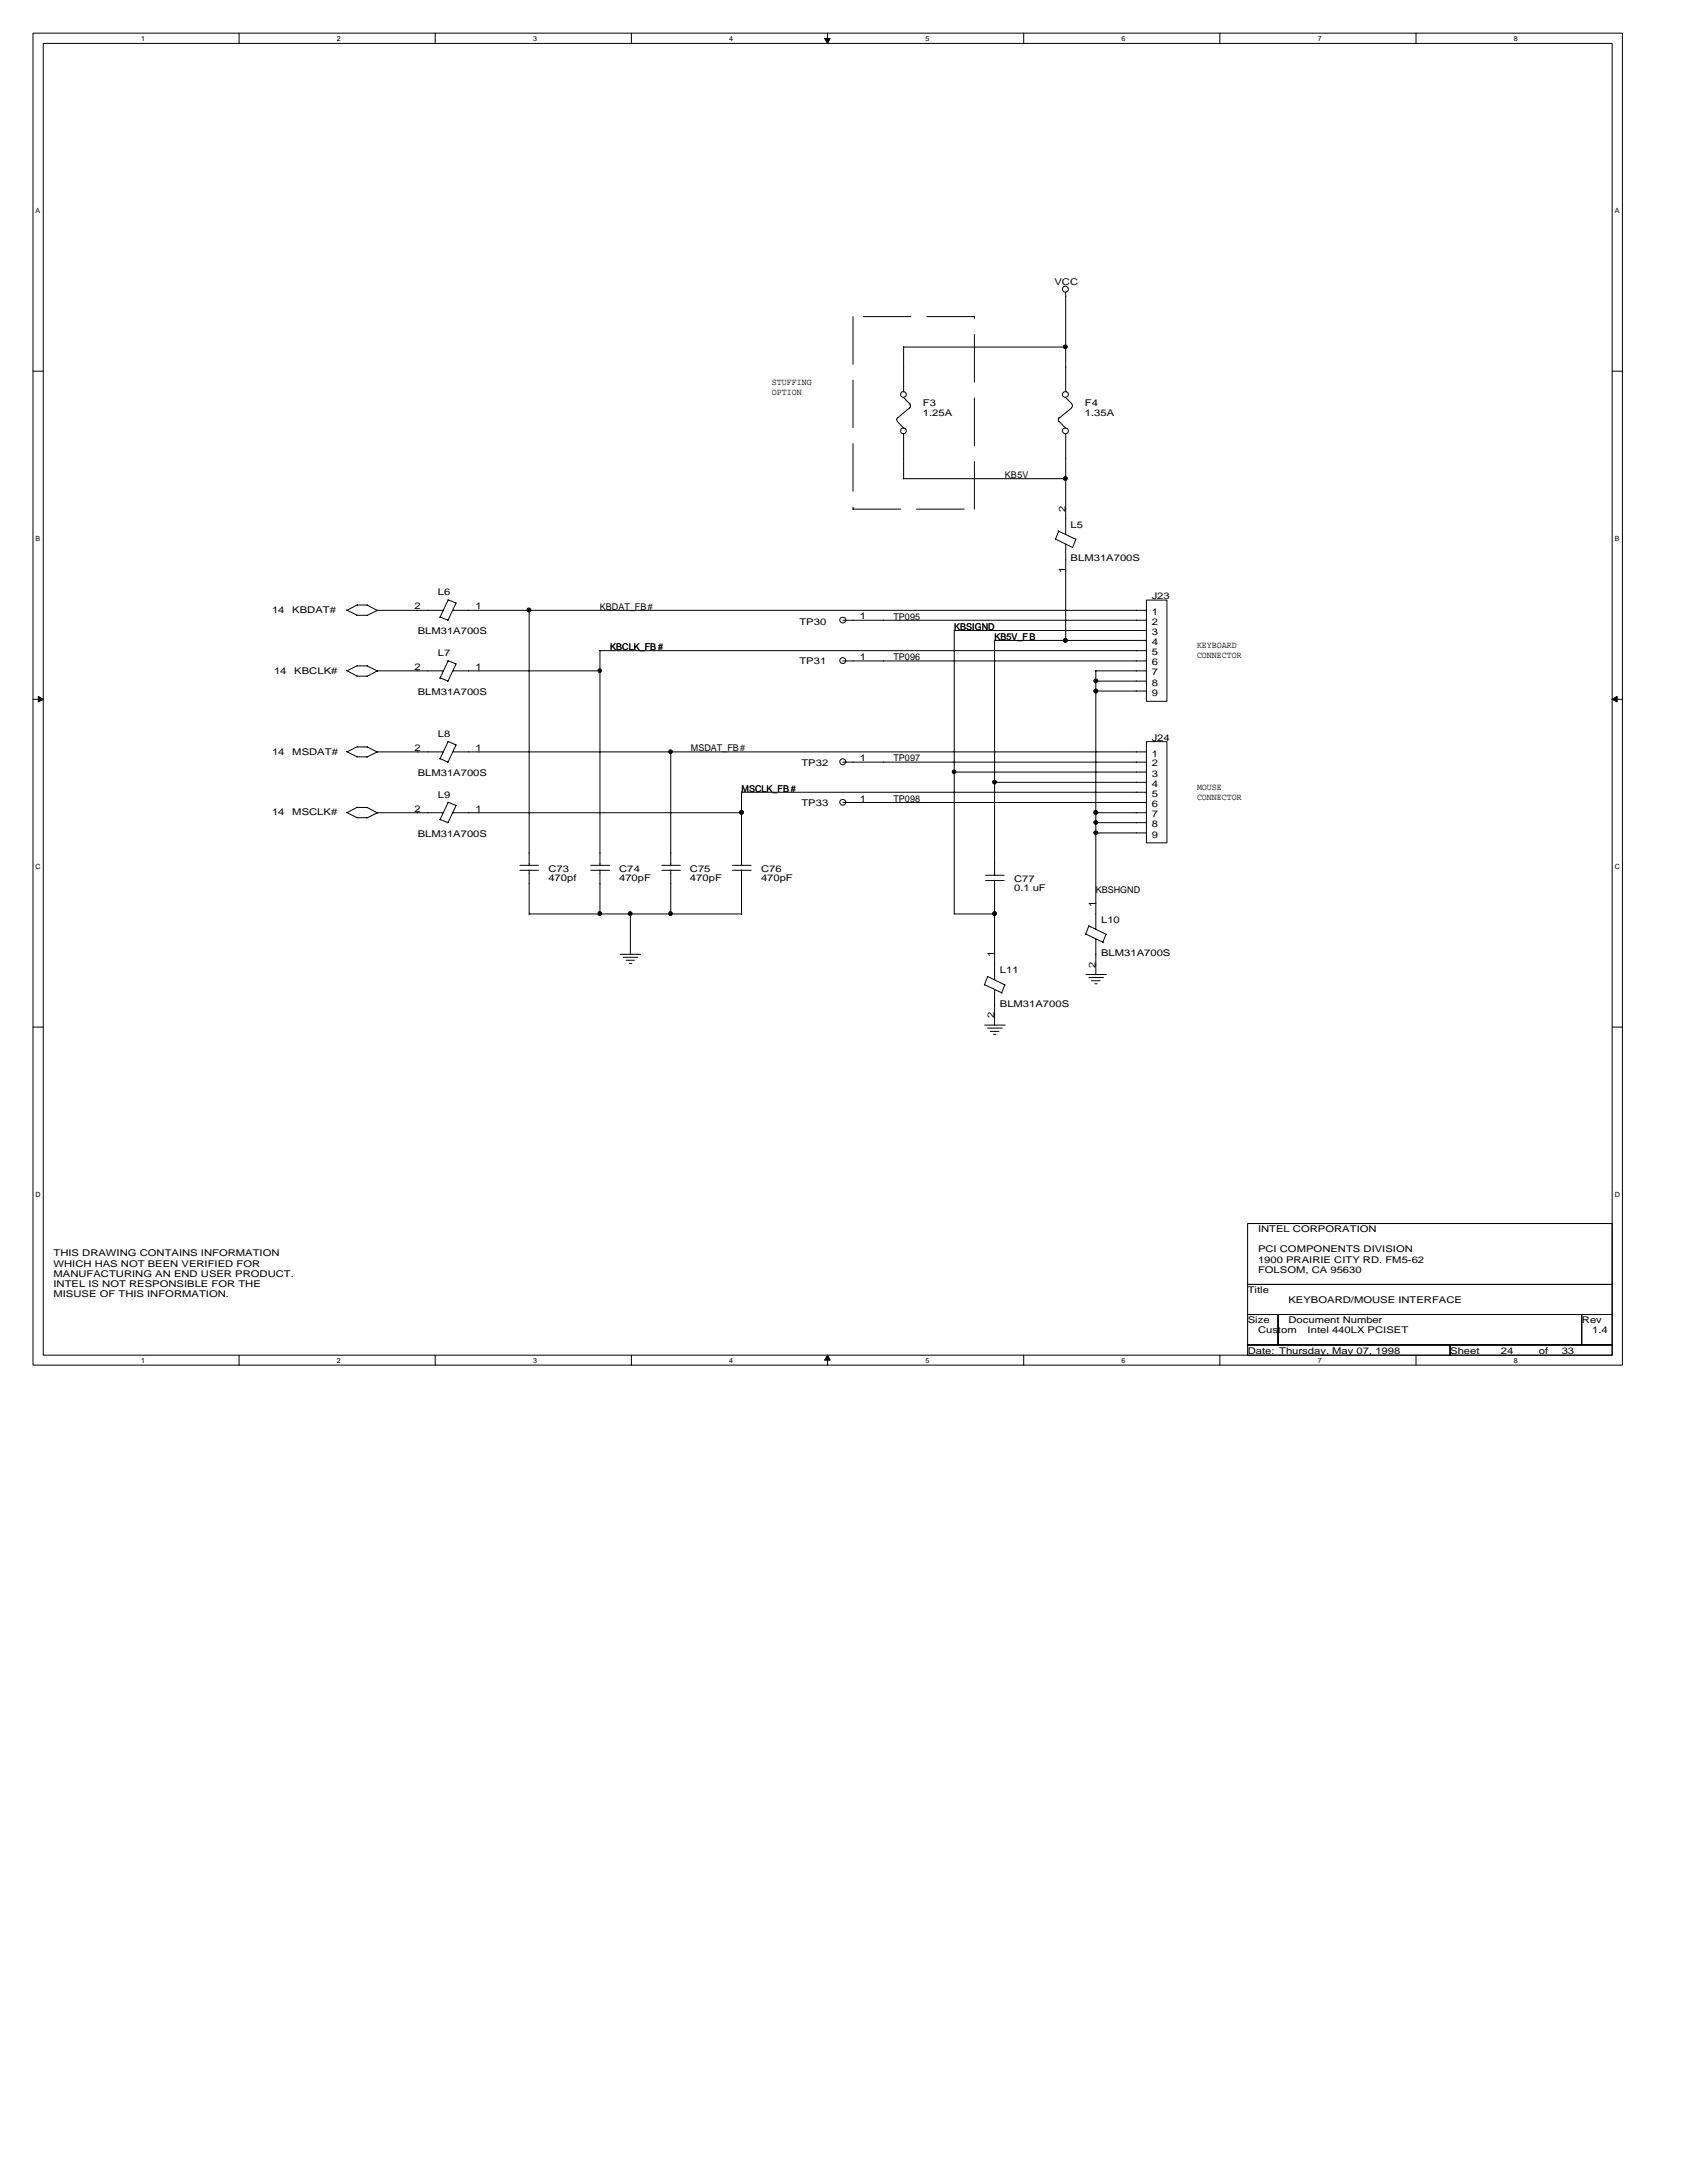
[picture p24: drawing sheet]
<svg xmlns="http://www.w3.org/2000/svg" width="216mm" height="279mm" viewBox="0 0 216 279" stroke-linecap="round" stroke-linejoin="round" font-family="sans-serif">
<defs><g id="words">
<g font-size="1.2">
<text x="134.9" y="36.5">VCC</text>
<text x="98.8" y="49.3">STUFFING</text>
<text x="98.8" y="50.6">OPTION</text>
<text x="118.1" y="52">F3</text>
<text x="118.1" y="53.2">1.25A</text>
<text x="138.8" y="52">F4</text>
<text x="138.8" y="53.2">1.35A</text>
<text x="128.6" y="61.2">KB5V</text>
<text x="136.3" y="65.5" transform="rotate(-90 136.3 65.5)">2</text>
<text x="137" y="67.5">L5</text>
<text x="137" y="71.8">BLM31A700S</text>
<text x="53" y="78">2</text>
<text x="56" y="76.2">L6</text>
<text x="60.9" y="78">1</text>
<text x="136.3" y="73.3" transform="rotate(-90 136.3 73.3)">1</text>
<text x="147.4" y="76.7">J23</text>
<text x="34.8" y="78.4">14</text>
<text x="37.4" y="78.4">KBDAT#</text>
<text x="53.5" y="81.2">BLM31A700S</text>
<text x="56" y="84">L7</text>
<text x="76.8" y="78">KBDAT_FB#</text>
<text x="78.1" y="83.2">KBCLK_FB #</text>
<text x="102.3" y="80">TP30</text>
<text x="110.1" y="79.3">1</text>
<text x="114.3" y="79.3">TP095</text>
<text x="122.1" y="80.6">KBSIGND</text>
<text x="127.3" y="81.9">KB5V_FB</text>
<text x="147.4" y="78.7">1</text>
<text x="147.4" y="80">2</text>
<text x="147.4" y="81.3">3</text>
<text x="147.4" y="82.6">4</text>
<text x="147.4" y="83.9">5</text>
<text x="153.2" y="82.9">KEYBOARD</text>
<text x="35.1" y="86.2">14</text>
<text x="37.7" y="86.2">KBCLK#</text>
<text x="53" y="85.7">2</text>
<text x="53.5" y="88.9">BLM31A700S</text>
<text x="60.9" y="85.7">1</text>
<text x="102.3" y="85">TP31</text>
<text x="110.1" y="84.5">1</text>
<text x="114.3" y="84.5">TP096</text>
<text x="147.4" y="85.1">6</text>
<text x="147.4" y="86.5">7</text>
<text x="147.4" y="87.8">8</text>
<text x="147.4" y="89">9</text>
<text x="153.2" y="84.3">CONNECTOR</text>
<text x="56" y="94.4">L8</text>
<text x="147.4" y="94.9">J24</text>
<text x="34.8" y="96.6">14</text>
<text x="37.4" y="96.6">MSDAT#</text>
<text x="53" y="96.1">2</text>
<text x="53.5" y="99.3">BLM31A700S</text>
<text x="60.9" y="96.1">1</text>
<text x="88.4" y="96.1">MSDAT_FB#</text>
<text x="94.9" y="101.4">MSCLK_FB #</text>
<text x="102.6" y="98.1">TP32</text>
<text x="110.1" y="97.4">1</text>
<text x="114.3" y="97.5">TP097</text>
<text x="147.4" y="96.8">1</text>
<text x="147.4" y="98.1">2</text>
<text x="147.4" y="99.4">3</text>
<text x="147.4" y="100.7">4</text>
<text x="147.4" y="102">5</text>
<text x="153.2" y="101.1">MOUSE</text>
<text x="34.8" y="104.3">14</text>
<text x="37.4" y="104.3">MSCLK#</text>
<text x="53" y="103.9">2</text>
<text x="53.5" y="107.1">BLM31A700S</text>
<text x="56" y="102.1">L9</text>
<text x="60.9" y="103.9">1</text>
<text x="102.6" y="103.2">TP33</text>
<text x="110.1" y="102.6">1</text>
<text x="114.3" y="102.6">TP098</text>
<text x="147.4" y="103.3">6</text>
<text x="147.4" y="104.6">7</text>
<text x="147.4" y="105.9">8</text>
<text x="147.4" y="107.2">9</text>
<text x="153.2" y="102.4">CONNECTOR</text>
<text x="70.2" y="111.6">C73</text>
<text x="70.2" y="112.7">470pf</text>
<text x="79.2" y="111.6">C74</text>
<text x="79.2" y="112.7">470pF</text>
<text x="88.3" y="111.6">C75</text>
<text x="88.3" y="112.7">470pF</text>
<text x="97.4" y="111.6">C76</text>
<text x="97.4" y="112.7">470pF</text>
<text x="129.8" y="112.9">C77</text>
<text x="129.8" y="114.1">0.1 uF</text>
<text x="140.2" y="116" transform="rotate(-90 140.2 116)">1</text>
<text x="140.2" y="114.3">KBSHGND</text>
<text x="140.9" y="118.1">L10</text>
<text x="127.2" y="122.5" transform="rotate(-90 127.2 122.5)">1</text>
<text x="128" y="124.6">L11</text>
<text x="140.2" y="123.8" transform="rotate(-90 140.2 123.8)">2</text>
<text x="140.9" y="122.4">BLM31A700S</text>
<text x="127.2" y="130.3" transform="rotate(-90 127.2 130.3)">2</text>
<text x="128" y="128.8">BLM31A700S</text>
<text x="6.8" y="160.8">THIS DRAWING CONTAINS INFORMATION</text>
<text x="161" y="157.7">INTEL CORPORATION</text>
<text x="161" y="160.3">PCI COMPONENTS DIVISION</text>
<text x="161" y="161.6">1900 PRAIRIE CITY RD. FM5-62</text>
<text x="6.8" y="162.1">WHICH HAS NOT BEEN VERIFIED FOR</text>
<text x="6.8" y="163.4">MANUFACTURING AN END USER PRODUCT.</text>
<text x="6.8" y="164.7">INTEL IS NOT RESPONSIBLE FOR THE</text>
<text x="6.8" y="166">MISUSE OF THIS INFORMATION.</text>
<text x="159.7" y="165.5">Title</text>
<text x="161" y="162.9">FOLSOM, CA 95630</text>
<text x="164.9" y="166.8">KEYBOARD/MOUSE INTERFACE</text>
<text x="159.7" y="169.3">Size</text>
<text x="159.7" y="173.2">Date: Thursday, May 07, 1998</text>
<text x="161" y="170.7">Custom</text>
<text x="164.9" y="169.3">Document Number</text>
<text x="167.3" y="170.7">Intel 440LX PCISET</text>
<text x="185.6" y="173.2">Sheet</text>
<text x="192.1" y="173.2">24</text>
<text x="197" y="173.2">of</text>
<text x="199.9" y="173.2">33</text>
<text x="202.4" y="169.3">Rev</text>
<text x="203.8" y="170.7">1.4</text>
</g>
<g font-size=".9">
<text x="18.1" y="5.2">1</text>
<text x="43.1" y="5.2">2</text>
<text x="68.2" y="5.2">3</text>
<text x="93.3" y="5.2">4</text>
<text x="118.4" y="5.2">5</text>
<text x="143.5" y="5.2">6</text>
<text x="168.6" y="5.2">7</text>
<text x="193.7" y="5.2">8</text>
<text x="4.6" y="27.3">A</text>
<text x="206.7" y="27.3">A</text>
<text x="4.6" y="69.3">B</text>
<text x="206.7" y="69.3">B</text>
<text x="4.6" y="111.3">C</text>
<text x="206.7" y="111.3">C</text>
<text x="4.6" y="153.2">D</text>
<text x="206.7" y="153.2">D</text>
<text x="18.1" y="174.4">1</text>
<text x="43.1" y="174.4">2</text>
<text x="68.2" y="174.4">3</text>
<text x="93.3" y="174.4">4</text>
<text x="118.4" y="174.4">5</text>
<text x="143.5" y="174.4">6</text>
<text x="168.6" y="174.4">7</text>
<text x="193.7" y="174.4">8</text>
</g>
</g></defs>
<path d="M4.2 4.2h203.4v170.5h-203.4zM5.5 5.6h200.8v167.9h-200.8z" fill="none" stroke="#000" stroke-width=".13"/>
<g fill="#fff">
<path d="M18.1 4.4h.5v1h-.5z"/>
<path d="M18.1 173.6h.5v1h-.5z"/>
</g>
<path d="M30.6 4.2v1.4M30.6 173.5v1.3" fill="none" stroke="#000" stroke-width=".13"/>
<g fill="#fff">
<path d="M43.1 4.4h.5v1h-.5z"/>
<path d="M43.1 173.6h.5v1h-.5z"/>
</g>
<path d="M55.7 4.2v1.4M55.7 173.5v1.3" fill="none" stroke="#000" stroke-width=".13"/>
<g fill="#fff">
<path d="M68.2 4.4h.5v1h-.5z"/>
<path d="M68.2 173.6h.5v1h-.5z"/>
</g>
<path d="M80.8 4.2v1.4M80.8 173.5v1.3" fill="none" stroke="#000" stroke-width=".13"/>
<g fill="#fff">
<path d="M93.3 4.4h.5v1h-.5z"/>
<path d="M93.3 173.6h.5v1h-.5z"/>
</g>
<path d="M105.9 4.2v1.4M105.9 173.5v1.3" fill="none" stroke="#000" stroke-width=".13"/>
<path d="M105.5 4.9h.7l-.3 .7zM105.9 173.5l.3 .6h-.7z" fill="#000" stroke="#000" stroke-width=".13"/>
<g fill="#fff">
<path d="M118.4 4.4h.5v1h-.5z"/>
<path d="M118.4 173.6h.5v1h-.5z"/>
</g>
<path d="M131 4.2v1.4M131 173.5v1.3" fill="none" stroke="#000" stroke-width=".13"/>
<g fill="#fff">
<path d="M143.5 4.4h.5v1h-.5z"/>
<path d="M143.5 173.6h.5v1h-.5z"/>
</g>
<path d="M156.1 4.2v1.4M156.1 173.5v1.3" fill="none" stroke="#000" stroke-width=".13"/>
<g fill="#fff">
<path d="M168.6 4.4h.6v1h-.6z"/>
<path d="M168.6 173.6h.6v1h-.6z"/>
</g>
<path d="M181.2 4.2v1.4M181.2 173.5v1.3" fill="none" stroke="#000" stroke-width=".13"/>
<g fill="#fff">
<path d="M193.7 4.4h.6v1h-.6z"/>
<path d="M193.7 173.6h.6v1h-.6z"/>
<path d="M4.6 26.5h.5v1h-.5z"/>
<path d="M206.7 26.5h.5v1h-.5z"/>
<path d="M4.6 68.5h.6v1h-.6z"/>
<path d="M206.7 68.5h.6v1h-.6z"/>
</g>
<path d="M4.2 47.5h1.3M206.3 47.5h1.3" fill="none" stroke="#000" stroke-width=".13"/>
<g fill="#fff">
<path d="M4.6 110.5h.6v1h-.6z"/>
<path d="M206.7 110.5h.6v1h-.6z"/>
</g>
<path d="M4.2 89.5h1.3M206.3 89.5h1.3" fill="none" stroke="#000" stroke-width=".13"/>
<path d="M4.9 89.1l.6 .4-.6 .3zM206.3 89.5l.7-.4v.7z" fill="#000" stroke="#000" stroke-width=".13"/>
<g fill="#fff">
<path d="M4.6 152.4h.6v1h-.6z"/>
<path d="M206.7 152.4h.6v1h-.6z"/>
</g>
<g fill="none" stroke="#000" stroke-width=".13">
<path d="M136.4 37.4v12.7M114.9 54l.8 .8M115.6 50.9l.8 .8M115.6 44.4v5.7M115.6 55.6v5.7M115.6 44.4h20.8M116.4 51.6l.1 .3-.1 .3M116.4 52.2l-1.6 1.4v.3M135.5 53.4v.3v.3M135.5 53.9l.9 .9M136.3 50.9l.8 .8M136.4 55.6v12.8"/>
<path d="M137.1 51.7l.2 .2-.2 .3M137.1 52.2l-1.6 1.3M44.4 78.1l1.3 .7M45.7 78.8h1.3M45.7 77.4h1.3M45.8 77.4l-1.4 .7M47 77.4l1.3 .8M56.3 79l1.1 .4M56.7 78.1h-8.4l-1.4 .7M57.3 76.8l1.1 .4-1.1 2.2M57.4 76.8l-1.1 2.2M58 78.1h88.7"/>
<path d="M67.7 78.1v32.7M107.9 79.4h38.8M115.6 61.3h20.8M135 69l2.3 1.1 .4-1.1M135.4 68l2.3 1M135.5 68l-.4 1M136.4 69.7v12.3M146.7 76.8h2.6v13h-2.6zM44.4 85.8l1.3 .7M44.4 96.2l1.3 .7M45.7 86.5h1.3M45.7 96.9h1.3"/>
<path d="M45.7 85.2h1.3M45.7 95.6h1.3M45.8 85.2l-1.4 .7M45.8 95.6l-1.4 .6M47 85.2l1.3 .7M47 95.6l1.3 .7M56.3 86.8l1.1 .4M56.3 97.1l1.1 .4M56.7 96.2h-8.4l-1.4 .7M56.7 85.9h-8.4l-1.4 .7M57.3 84.6l1.1 .4-1.1 2.2M57.3 94.9l1.1 .4-1.1 2.3"/>
<path d="M57.4 84.6l-1.1 2.2M57.4 94.9l-1.1 2.3M58 96.2h88.7M58 85.9h18.8M76.8 83.2v27.6M76.8 83.3h69.9M85.8 96.2v14.6M107.9 84.6h38.8M107.9 97.5h38.8M122.1 98.8h24.6M122.1 80.7h24.6M122.1 80.7v36.3h5.2"/>
<path d="M127.3 81.9v30.2M127.3 82h19.4M140.2 85.9h6.5M140.2 87.2h6.5M140.2 88.4h6.5M140.2 85.8v33.1M146.7 94.9h2.6v13h-2.6zM44.4 104l1.3 .7M45.7 104.7h1.3M45.7 103.3h1.3M45.8 103.3l-1.4 .7M47 103.3l1.3 .8"/>
<path d="M56.3 104.9l1.1 .4M56.7 104h-8.4l-1.4 .7M57.3 102.7l1.1 .4-1.1 2.2M57.4 102.7l-1.1 2.3M58 104h36.9M66.5 111.4h2.4M66.5 110.8h2.4M67.7 111.3v5.7M67.7 117h27.2M75.6 111.4h2.4M75.6 110.8h2.4M76.8 111.3v5.7"/>
<path d="M80.7 116.9v5.2M84.7 111.4h2.4M84.7 110.8h2.4M85.8 111.3v5.7M93.8 111.4h2.3M93.8 110.8h2.3M94.9 101.4v9.4M94.9 111.3v5.7M94.9 101.4h51.8M107.9 102.7h38.8M126.1 112.7h2.4M126.1 112h2.4"/>
<path d="M127.3 112.7v12.7M127.3 100.1h19.4M138.9 119.6l.5-1.1 2.2 1.1M139 119.6l2.2 1M140.2 104h6.5M140.2 105.3h6.5M140.2 106.6h6.5M141.6 119.6l-.5 1M4.2 131.5h1.3M79.4 122.1h2.6M79.7 122.5h1.9M80.1 122.9h1.1"/>
<path d="M80.5 123.3h.3M126 126.1l.4-1.1 2.2 1.1M126 131.2h2.6M126 126l2.3 1.1M126.4 131.6h1.9M126.7 132h1.1M127.2 132.4h.3M127.3 126.7v4.5M128.6 126l-.4 1.1M139 124.7h2.6M139.4 125.1h1.8M139.7 125.5h1.1"/>
<path d="M140.1 125.9h.3M140.2 120.2v4.6M206.3 131.5h1.3M159.7 156.6h46.6v7.8h-46.6zM159.7 164.4h46.6v3.8h-46.6zM159.7 168.2h3.9v3.9h-3.9zM159.7 172.1h25.9v1.4h-25.9zM163.6 168.2h38.8v3.9h-38.8zM185.6 172.1h20.7v1.4h-20.7zM202.4 168.2h3.9v3.9h-3.9z"/>
<circle cx="136.3" cy="37" r=".38"/>
<circle cx="115.6" cy="50.5" r=".37"/>
<circle cx="115.6" cy="55.1" r=".37"/>
<circle cx="136.4" cy="50.5" r=".37"/>
<circle cx="136.4" cy="55.1" r=".37"/>
<circle cx="107.9" cy="79.4" r=".37"/>
<circle cx="107.9" cy="84.5" r=".38"/>
<circle cx="107.9" cy="97.5" r=".38"/>
<circle cx="107.9" cy="102.7" r=".37"/>
</g>
<path d="M109.2 40.5v24.7M124.7 40.5h-15.6M109.2 65.2h15.5M124.7 65.2v-24.7" fill="none" stroke="#000" stroke-width=".13" stroke-dasharray="6.1 2"/>
<g fill="#000" stroke="#000" stroke-width=".13">
<path d="M67.5 77.9l.2-.1 .2 .1v.3l-.2 .1-.2-.1z" fill-rule="evenodd"/>
<path d="M76.6 85.7h.3l.1 .1-.1 .2-.2 .1-.1-.1z" fill-rule="evenodd"/>
<path d="M85.6 96h.4l.1 .2-.1 .2h-.2h-.2z" fill-rule="evenodd"/>
<path d="M121.9 98.6h.4v.2v.1l-.2 .1-.2-.1z" fill-rule="evenodd"/>
<path d="M76.6 116.7h.1l.3 .1-.1 .3-.2 .1-.1-.1z" fill-rule="evenodd"/>
<path d="M80.5 116.7h.1l.3 .1-.1 .3-.2 .1-.1-.1z" fill-rule="evenodd"/>
<path d="M85.6 116.7h.2l.2 .1v.3l-.2 .1-.2-.1z" fill-rule="evenodd"/>
<circle cx="136.3" cy="44.4" r=".25"/>
<circle cx="136.3" cy="61.2" r=".25"/>
<circle cx="136.3" cy="82" r=".26"/>
<circle cx="140.2" cy="88.4" r=".26"/>
<circle cx="140.2" cy="87.1" r=".25"/>
<circle cx="94.9" cy="104" r=".26"/>
<circle cx="127.3" cy="116.9" r=".26"/>
<circle cx="127.3" cy="100.1" r=".25"/>
<circle cx="140.2" cy="104" r=".26"/>
<circle cx="140.2" cy="106.6" r=".25"/>
<circle cx="140.2" cy="105.3" r=".25"/>
</g>
<use href="#words"/>
</svg>
